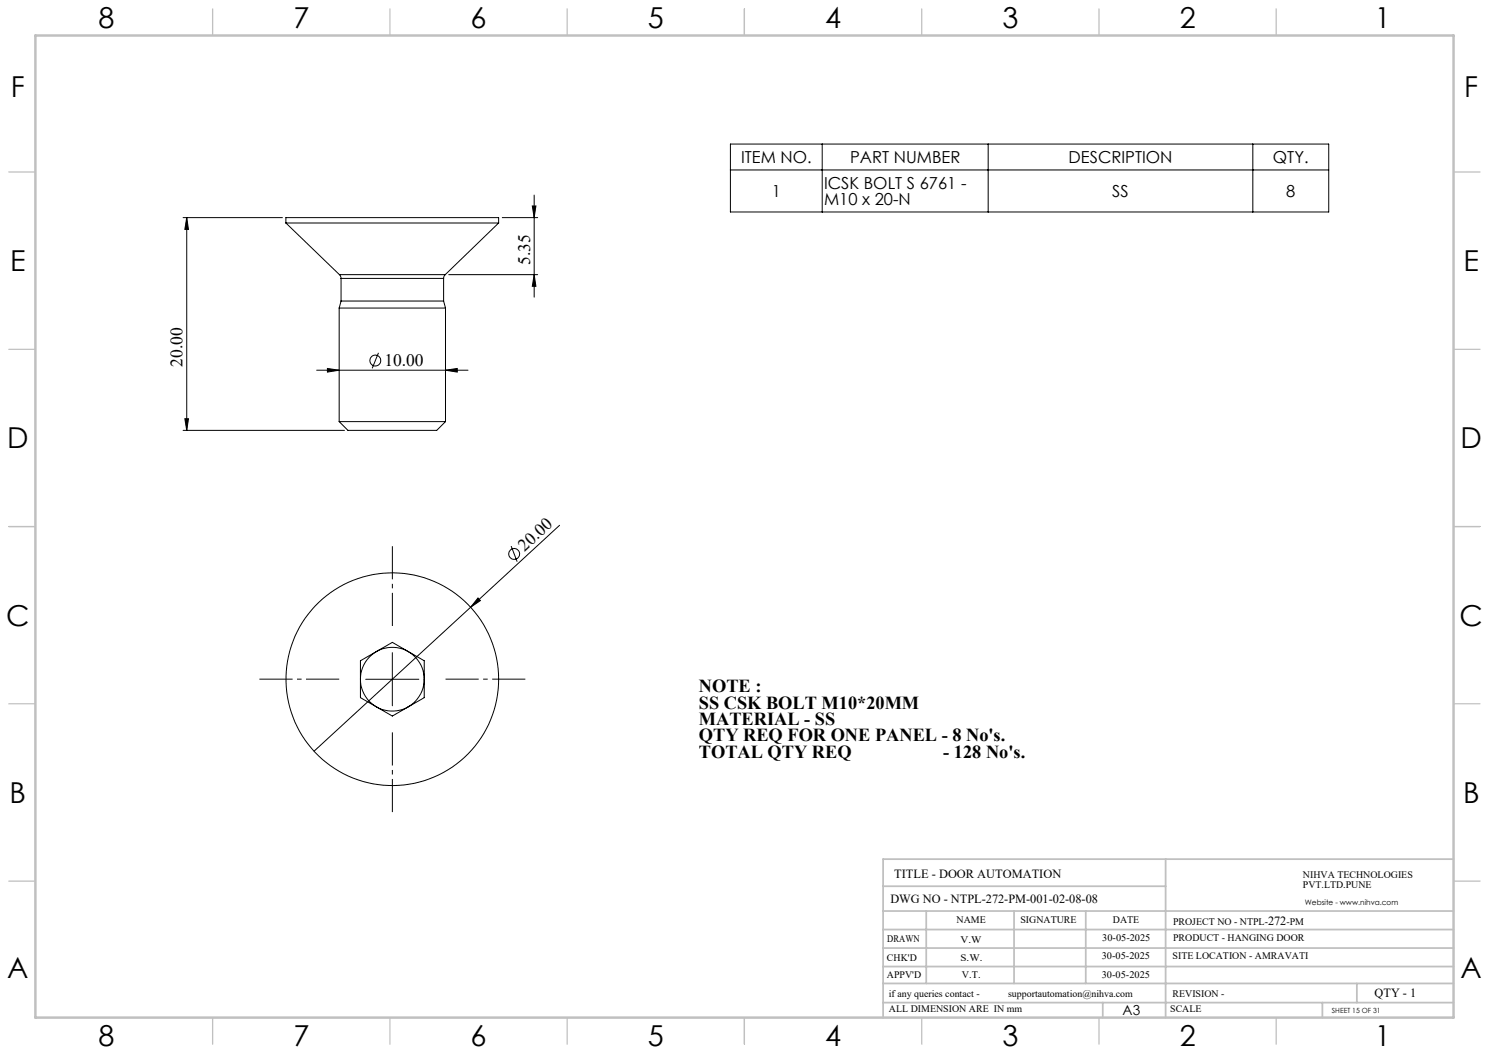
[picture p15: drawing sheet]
<svg xmlns="http://www.w3.org/2000/svg" width="420mm" height="297mm" viewBox="0 0 420 297" stroke-linecap="round" stroke-linejoin="round" font-family="sans-serif">
<defs><g id="words">
<g font-size="8.1">
<text x="27.8" y="8">8</text>
<text x="82.8" y="8">7</text>
<text x="132.8" y="8">6</text>
<text x="182.8" y="8">5</text>
<text x="232.8" y="8">4</text>
<text x="282.8" y="8">3</text>
<text x="332.8" y="8">2</text>
<text x="387.8" y="8">1</text>
<text x="3" y="27.2">F</text>
<text x="413" y="27.2">F</text>
<text x="2.8" y="76.5">E</text>
<text x="412.8" y="76.5">E</text>
<text x="2" y="126.5">D</text>
<text x="412" y="126.5">D</text>
<text x="1.7" y="176.5">C</text>
<text x="411.7" y="176.5">C</text>
<text x="2.7" y="226.5">B</text>
<text x="412.7" y="226.5">B</text>
<text x="2" y="275.7">A</text>
<text x="412" y="275.7">A</text>
<text x="27.8" y="295">8</text>
<text x="82.8" y="295">7</text>
<text x="132.8" y="295">6</text>
<text x="182.8" y="295">5</text>
<text x="232.8" y="295">4</text>
<text x="282.8" y="295">3</text>
<text x="332.8" y="295">2</text>
<text x="387.8" y="295">1</text>
</g>
<g font-size="5.2">
<text x="197.1" y="195.3">NOTE :</text>
<text x="197.1" y="199.9">SS CSK BOLT M10*20MM</text>
<text x="197.1" y="204.5">MATERIAL - SS</text>
<text x="197.1" y="209.1">QTY REQ FOR ONE PANEL - 8 No's.</text>
<text x="197.1" y="213.7">TOTAL QTY REQ</text>
<text x="266.1" y="213.7">- 128 No's.</text>
</g>
<g font-size="4.9">
<text x="149.5" y="74.8" transform="rotate(-90 149.5 74.8)">5.35</text>
<text x="51.5" y="103.5" transform="rotate(-90 51.5 103.5)">20.00</text>
<text x="108.4" y="103.2">10.00</text>
<text x="148" y="155.7" transform="rotate(-43 148 155.7)">20.00</text>
</g>
<g font-size="4.7">
<text x="209" y="45.9">ITEM NO.</text>
<text x="239.8" y="45.9">PART NUMBER</text>
<text x="301.4" y="45.9">DESCRIPTION</text>
<text x="359" y="45.9">QTY.</text>
<text x="232.4" y="53.3">ICSK BOLT S 6761 -</text>
<text x="217.7" y="55.5">1</text>
<text x="232.4" y="57.8">M10 x 20-N</text>
<text x="313.7" y="55.5">SS</text>
<text x="362.8" y="55.5">8</text>
</g>
<text font-size="3.9" x="316.7" y="286.4">A3</text>
<g font-size="3.5">
<text x="252.2" y="247.6">TITLE - DOOR AUTOMATION</text>
<text x="251.2" y="254.7">DWG NO - NTPL-272-PM-001-02-08-08</text>
<text x="357.7" y="260.9">272</text>
<text x="387.7" y="281.1">QTY - 1</text>
</g>
<g font-size="2.8">
<text x="367.5" y="247.6">NIHVA TECHNOLOGIES</text>
<text x="367.5" y="250.5">PVT.LTD.PUNE</text>
<text x="269.8" y="260.3">NAME</text>
<text x="287.8" y="260.3">SIGNATURE</text>
<text x="313.9" y="260.4">DATE</text>
<text x="330.9" y="261">PROJECT NO - NTPL-</text>
<text x="362.9" y="261">-PM</text>
<text x="250.3" y="265.6">DRAWN</text>
<text x="270.9" y="266.1">V.W</text>
<text x="310.9" y="265.5">30-05-2025</text>
<text x="330.9" y="265.5">PRODUCT - HANGING DOOR</text>
<text x="250.2" y="271.1">CHK'D</text>
<text x="250.2" y="275.8">APPV'D</text>
<text x="270.9" y="271.1">S.W.</text>
<text x="271.3" y="275.8">V.T.</text>
<text x="310.8" y="270.6">30-05-2025</text>
<text x="310.8" y="275.8">30-05-2025</text>
<text x="330.7" y="270.6">SITE LOCATION - AMRAVATI</text>
<text x="250.7" y="281.1">if any queries contact -</text>
<text x="284.3" y="281.1">supportautomation@nihva.com</text>
<text x="330.7" y="281.1">REVISION -</text>
<text x="250.7" y="285.6">ALL DIMENSION ARE IN mm</text>
<text x="330.1" y="285.6">SCALE</text>
</g>
<text font-size="2.1" x="368.1" y="255.1">Website - www.nihva.com</text>
<text font-size="2" x="375.7" y="285.6">SHEET 15 OF 31</text>
</g></defs>
<g fill="none" stroke="#000" stroke-width=".28">
<path d="M150.1 58.1h1.1l-.5 3.3zM150.7 55v28.8M206 40.6h168.8v19.2h-168.8zM206 47.9h168.8M231.9 40.6v19.2M278.7 40.6v19.2M353.4 40.6v19.2M51.6 61.4h28.1M52.7 61.4v60M52.7 61.4l.5 3.3h-1.1zM80.6 62.9h60.1M80.6 62.9v-1.5h60.1v1.5"/>
<path d="M80.6 62.9l15.1 14.6M95.7 77.5l.5 1M95.7 77.5h29.9M96.2 78.5h28.9M96.2 78.5v6.4M125.1 78.5v6.4M125.6 77.5l-.5 1M126.6 77.5h25.1M140.7 62.9l-15.1 14.6M141.7 61.4h10M150.7 77.5l.5 3.2h-1.1zM95.7 86.9h30"/>
<path d="M95.7 86.9v32M96.2 84.9h28.9M96.2 84.9l-.5 2M106.8 99.5l-1.8 4.4M125.1 84.9l.6 2M125.7 86.9v32M52.1 118.1h1.1l-.5 3.3zM89.3 104.4h42.7M92.4 103.9l3.3 .5-3.3 .5zM95.7 118.9l2.4 2.5h25.1l2.5-2.5M95.7 118.9h30M125.7 104.4l3.3-.5v1z"/>
<path d="M51.6 121.4h45.6M144.2 154l1.7 4.4M157.8 148.2l-25 23.1M132.8 171.3l-44.2 40.6M134.8 168.7l.7 .7-2.7 1.9zM101.7 186.4l9-5.2 9 5.2v10.4l-9 5.2-9-5.2zM103.2 191.6h14.9M110.7 184.1v15"/>
<circle cx="105.9" cy="101.7" r="1.53"/>
<circle cx="145" cy="156.2" r="1.52"/>
<circle cx="110.7" cy="191.6" r="30"/>
<circle cx="110.7" cy="191.6" r="9"/>
</g>
<path d="M110.7 176.6v-22.5M95.7 191.6h-22.5M125.7 191.6h22.5M110.7 206.6v22.5" fill="none" stroke="#000" stroke-width=".28" stroke-dasharray="15.2 1.3 1.3 1.3" stroke-dashoffset="5.9" stroke-linecap="butt"/>
<g fill="none" stroke="#c0c0c0" stroke-width=".35">
<path d="M60 2.5v7.5M110 2.5v7.5M160 2.5v7.5M210 2.5v7.5M260 2.5v7.5M310 2.5v7.5M360 2.5v7.5M2.5 48.5h7.5M410 48.5h7.5M2.5 98.5h7.5M410 98.5h7.5M2.5 148.5h7.5"/>
<path d="M410 148.5h7.5M2.5 198.5h7.5M410 198.5h7.5M2.5 248.5h7.5M410 248.5h7.5M60 287v7.5M110 287v7.5M160 287v7.5M210 287v7.5M260 287v7.5M310 287v7.5M360 287v7.5"/>
</g>
<g fill="none" stroke="#c0c0c0" stroke-width=".5">
<path d="M249.1 257h160.9M249.1 250h79.7M261.3 257v20.4M286 257v20.4M306.2 257v20.4M328.8 242.3v44.7M410 242.3h-160.9v44.7M249.1 272.6h160.9M249.1 267.4h160.9M249.1 262.2h160.9M249.1 277.4h160.9M382.7 277.4v5.4"/>
<path d="M249.1 282.8h160.9M311 282.8v4.2M373 282.8v4.2"/>
</g>
<path d="M10 10h400v277h-400z" fill="none" stroke="#c0c0c0" stroke-width=".7"/>
<g fill="#000">
<path d="M134.8 168.7l.7 .7-2.7 1.9z"/>
<path d="M150.1 58.1h1.1l-.5 3.3zM150.7 77.5l.5 3.2h-1.1zM52.7 61.4l.5 3.3h-1.1zM52.1 118.1h1.1l-.5 3.3z"/>
<path d="M125.7 104.4l3.3-.5v1zM92.4 103.9l3.3 .5-3.3 .5z"/>
</g>
<use href="#words"/>
</svg>
